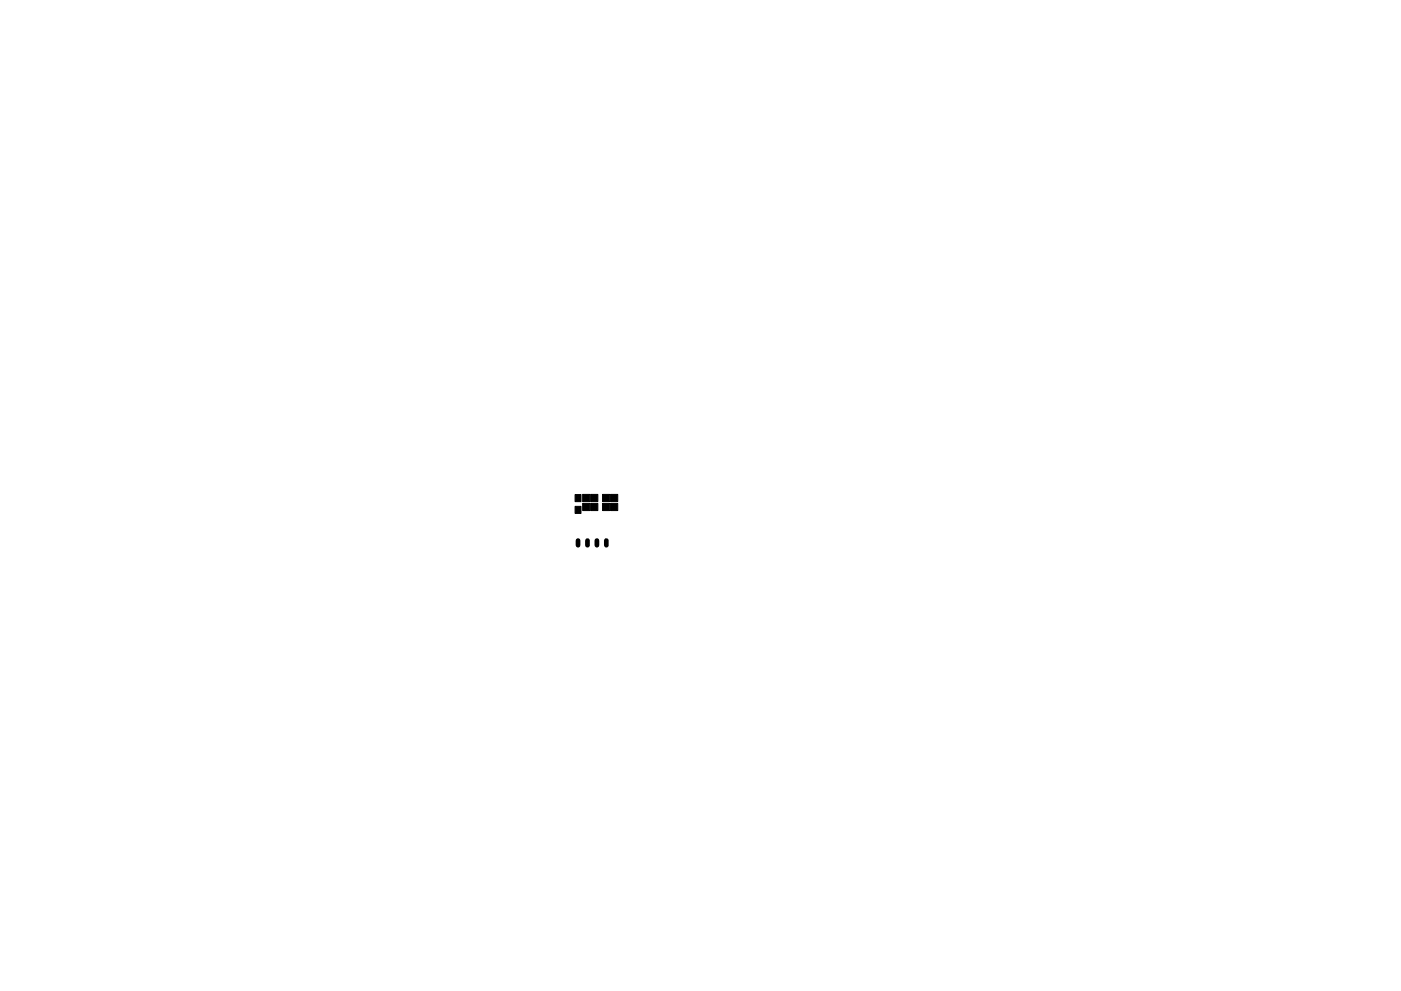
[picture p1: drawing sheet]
<svg xmlns="http://www.w3.org/2000/svg" width="297mm" height="210mm" viewBox="0 0 297 210" stroke-linecap="round" stroke-linejoin="round" font-family="sans-serif">
<path d="M122.6 114.7v1M124.6 114.7v1M126.6 114.7v1M128.6 114.7v1" fill="none" stroke="#000" stroke-width="1"/>
<path d="M121.9 107.4h1.3v1.5h-1.3zM121.9 104.9h1.3v1.5h-1.3zM123.5 104.9h1.6v1.5h-1.6zM123.5 106.8h1.6v1.5h-1.6zM125.2 104.9h1.6v1.5h-1.6zM125.2 106.8h1.6v1.5h-1.6zM127.8 104.9h1.5v1.5h-1.5zM127.8 106.8h1.5v1.5h-1.5zM129.5 104.9h1.5v1.5h-1.5zM129.5 106.8h1.5v1.5h-1.5z" fill="#000" stroke="#000" stroke-width=".21"/>
</svg>
